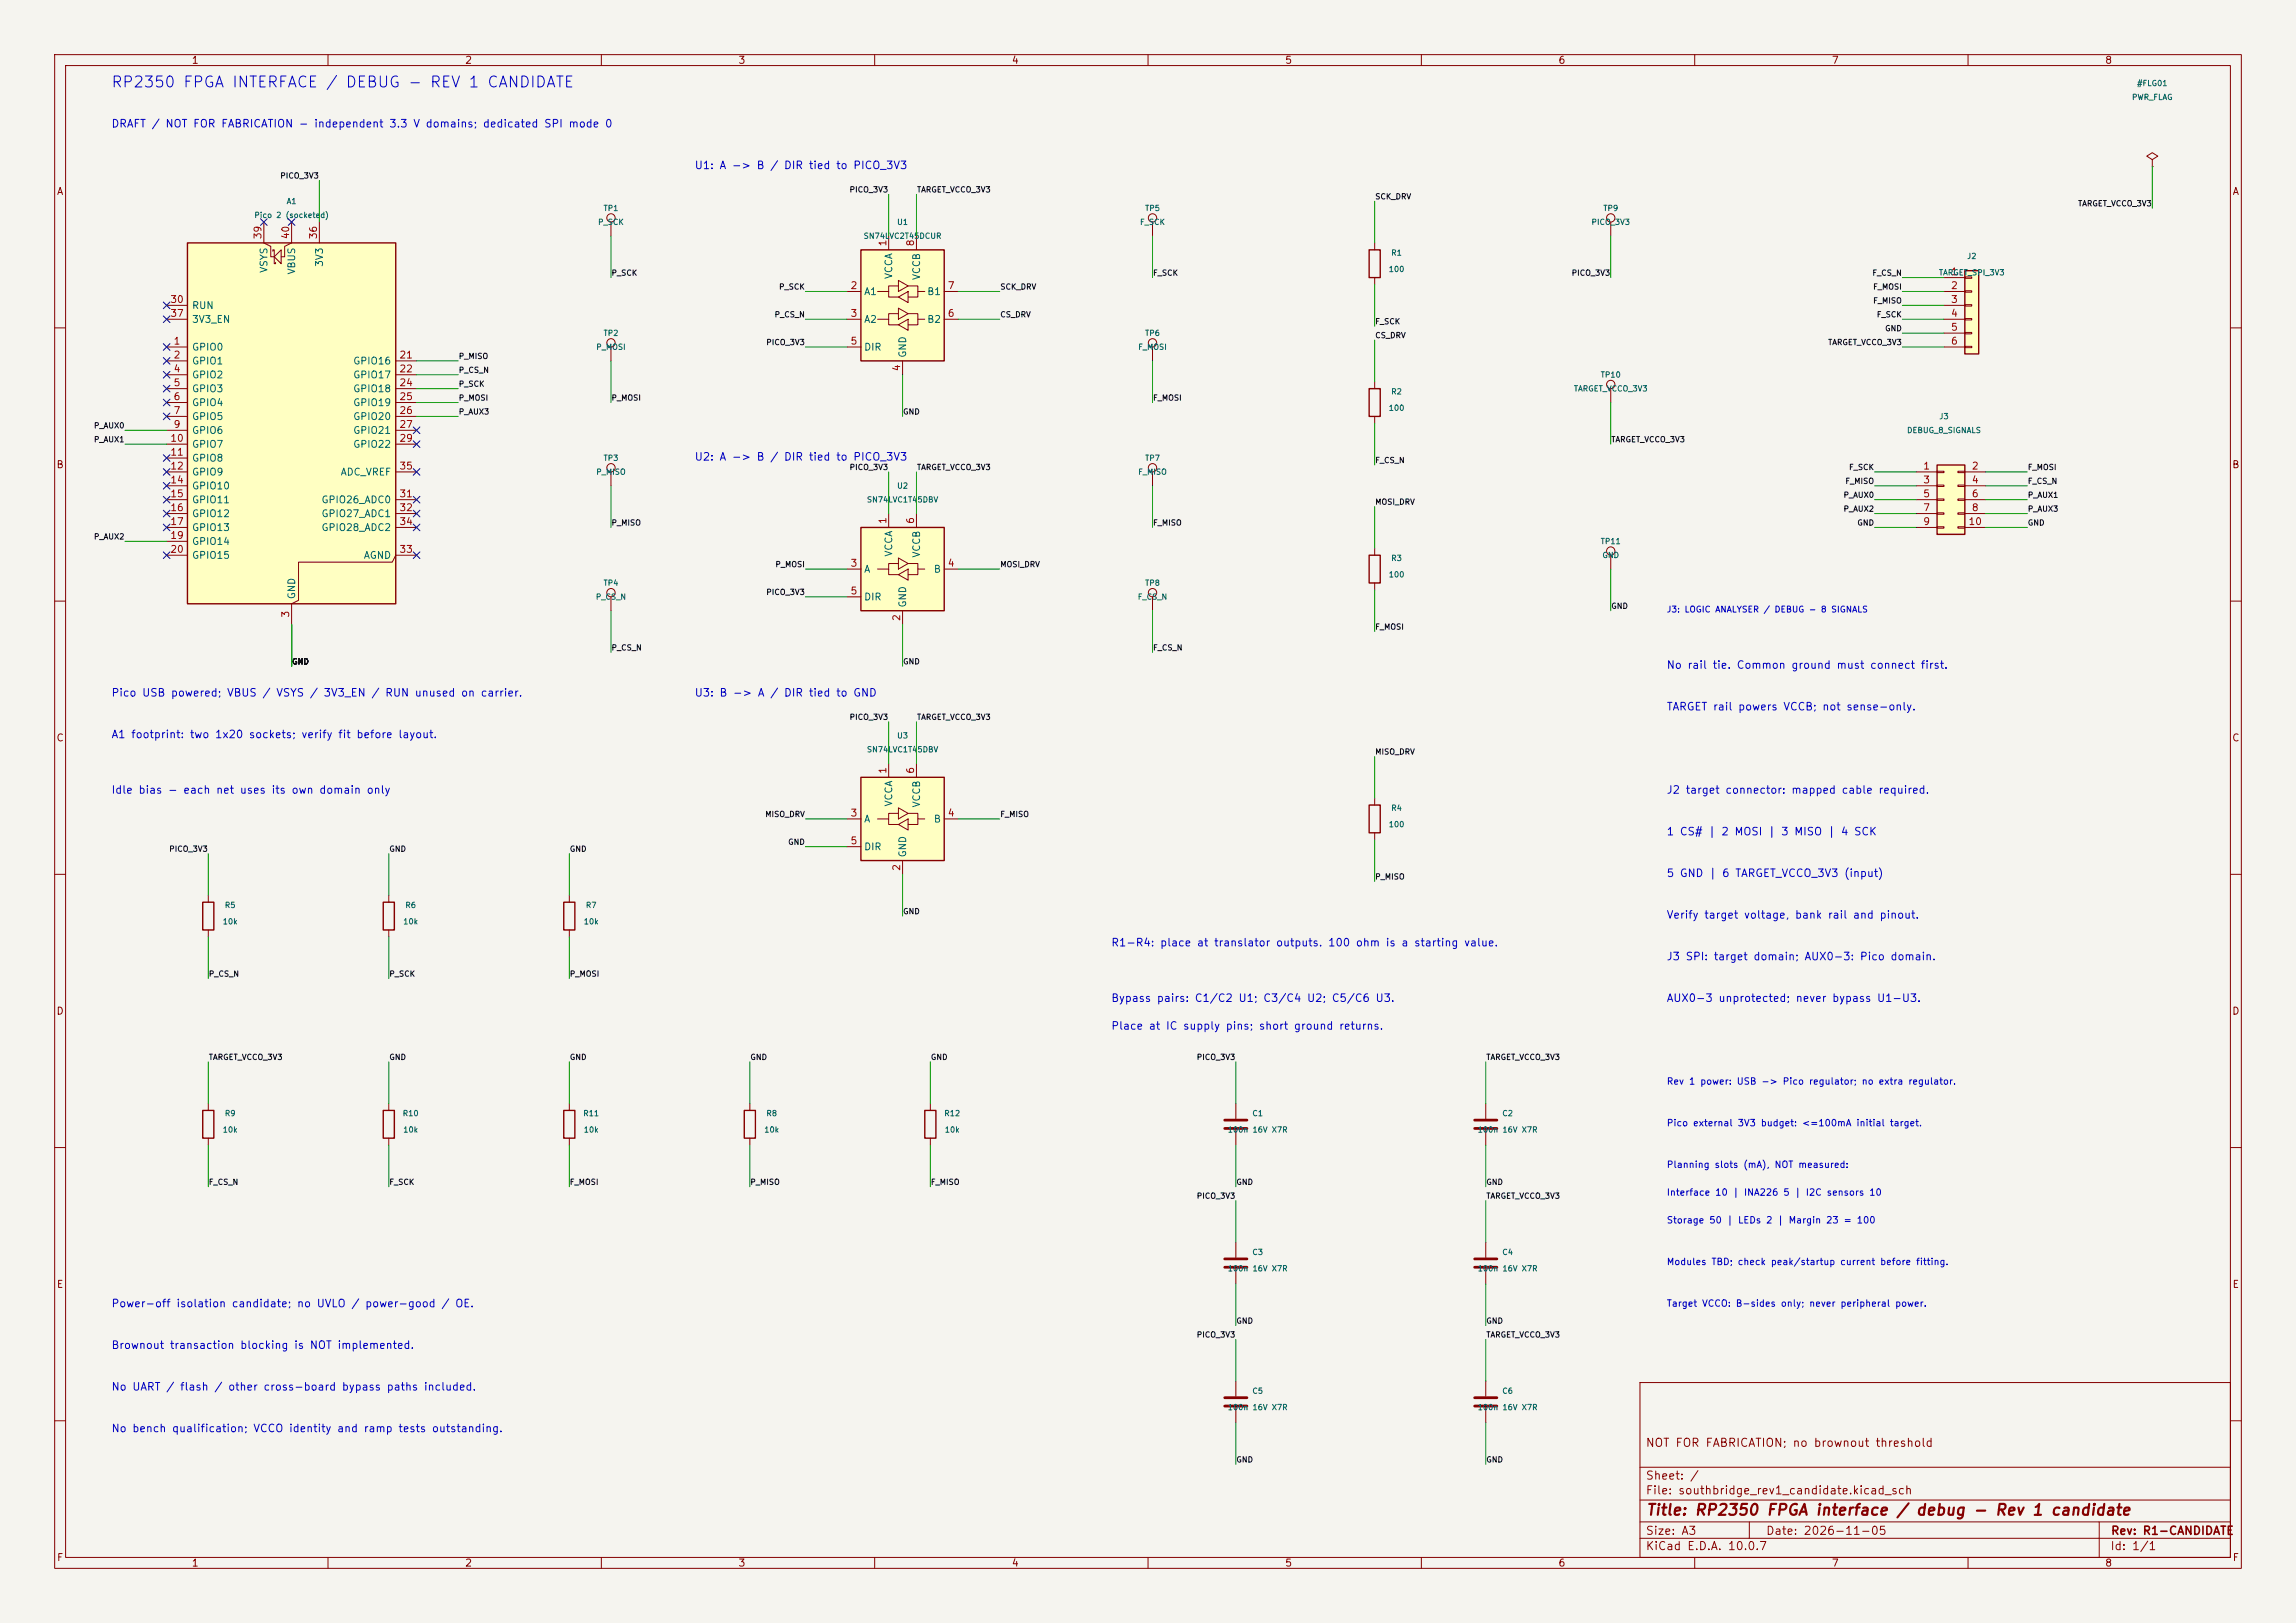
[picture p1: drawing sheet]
<svg xmlns="http://www.w3.org/2000/svg" width="420mm" height="297mm" viewBox="0 0 420 297" stroke-linecap="round" stroke-linejoin="round" font-family="sans-serif">
<defs><g id="words">
<text font-size="2" fill="#0000c2" x="20.2" y="16.5">RP2350 FPGA INTERFACE / DEBUG - REV 1 CANDIDATE</text>
<text font-size="2" fill="#840000" x="301" y="277.8">Title: RP2350 FPGA interface / debug - Rev 1 candidate</text>
<g font-size="1.5" fill="#840000">
<text x="300.9" y="265.1">NOT FOR FABRICATION; no brownout threshold</text>
<text x="300.9" y="273.8">File: southbridge_rev1_candidate.kicad_sch</text>
<text x="300.9" y="271.1">Sheet: /</text>
<text x="300.9" y="281.2">Size: A3</text>
<text x="322.9" y="281.2">Date: 2026-11-05</text>
<text x="386" y="281.2">Rev: R1-CANDIDATE</text>
<text x="300.9" y="284">KiCad E.D.A. 10.0.7</text>
<text x="385.9" y="284">Id: 1/1</text>
</g>
<g font-size="1.4" fill="#0000c2">
<text x="20.3" y="23.7">DRAFT / NOT FOR FABRICATION - independent 3.3 V domains; dedicated SPI mode 0</text>
<text x="127" y="31.3">U1: A -&gt; B / DIR tied to PICO_3V3</text>
<text x="127" y="84.6">U2: A -&gt; B / DIR tied to PICO_3V3</text>
<text x="304.8" y="122.7">No rail tie. Common ground must connect first.</text>
<text x="20.3" y="127.8">Pico USB powered; VBUS / VSYS / 3V3_EN / RUN unused on carrier.</text>
<text x="127" y="127.8">U3: B -&gt; A / DIR tied to GND</text>
<text x="304.8" y="130.4">TARGET rail powers VCCB; not sense-only.</text>
<text x="20.3" y="135.4">A1 footprint: two 1x20 sockets; verify fit before layout.</text>
<text x="20.3" y="145.6">Idle bias - each net uses its own domain only</text>
<text x="304.8" y="145.6">J2 target connector: mapped cable required.</text>
<text x="304.8" y="153.2">1 CS# | 2 MOSI | 3 MISO | 4 SCK</text>
<text x="304.8" y="160.8">5 GND | 6 TARGET_VCCO_3V3 (input)</text>
<text x="203.2" y="173.5">R1-R4: place at translator outputs. 100 ohm is a starting value.</text>
<text x="304.8" y="168.5">Verify target voltage, bank rail and pinout.</text>
<text x="304.8" y="176.1">J3 SPI: target domain; AUX0-3: Pico domain.</text>
<text x="203.2" y="183.7">Bypass pairs: C1/C2 U1; C3/C4 U2; C5/C6 U3.</text>
<text x="304.8" y="183.7">AUX0-3 unprotected; never bypass U1-U3.</text>
<text x="203.2" y="188.8">Place at IC supply pins; short ground returns.</text>
<text x="20.3" y="239.6">Power-off isolation candidate; no UVLO / power-good / OE.</text>
<text x="20.3" y="247.2">Brownout transaction blocking is NOT implemented.</text>
<text x="20.3" y="254.8">No UART / flash / other cross-board bypass paths included.</text>
<text x="20.3" y="262.4">No bench qualification; VCCO identity and ramp tests outstanding.</text>
</g>
<g font-size="1.3" fill="#840000">
<text x="35" y="12">1</text>
<text x="85" y="12">2</text>
<text x="135" y="12">3</text>
<text x="185" y="12">4</text>
<text x="235" y="12">5</text>
<text x="285" y="12">6</text>
<text x="335" y="12">7</text>
<text x="385" y="12">8</text>
<text x="10.3" y="36">A</text>
<text x="408.3" y="36">A</text>
<text x="10.2" y="86">B</text>
<text x="408.2" y="86">B</text>
<text x="10.2" y="136">C</text>
<text x="408.2" y="136">C</text>
<text x="10.2" y="186">D</text>
<text x="408.2" y="186">D</text>
<text x="10.3" y="236">E</text>
<text x="408.3" y="236">E</text>
<text x="10.3" y="286">F</text>
<text x="35" y="287">1</text>
<text x="85" y="287">2</text>
<text x="135" y="287">3</text>
<text x="185" y="287">4</text>
<text x="235" y="287">5</text>
<text x="285" y="287">6</text>
<text x="335" y="287">7</text>
<text x="385" y="287">8</text>
<text x="408.3" y="286">F</text>
</g>
<g font-size="1.3" fill="#a90000">
<text x="48.1" y="43.9" transform="rotate(-90 48.1 43.9)">39</text>
<text x="53.2" y="43.9" transform="rotate(-90 53.2 43.9)">40</text>
<text x="58.3" y="43.9" transform="rotate(-90 58.3 43.9)">36</text>
<text x="162.4" y="45.2" transform="rotate(-90 162.4 45.2)">1</text>
<text x="167.5" y="45.2" transform="rotate(-90 167.5 45.2)">8</text>
<text x="155.5" y="53.2">2</text>
<text x="173.3" y="53.2">7</text>
<text x="356.8" y="50.7">1</text>
<text x="356.8" y="53.2">2</text>
<text x="31" y="55.7">30</text>
<text x="31" y="58.3">37</text>
<text x="155.5" y="58.3">3</text>
<text x="173.3" y="58.3">6</text>
<text x="356.8" y="55.7">3</text>
<text x="356.8" y="58.3">4</text>
<text x="31.7" y="63.4">1</text>
<text x="31.7" y="65.9">2</text>
<text x="73" y="65.9">21</text>
<text x="155.5" y="63.4">5</text>
<text x="356.8" y="60.8">5</text>
<text x="356.8" y="63.4">6</text>
<text x="31.7" y="68.4">4</text>
<text x="31.7" y="71">5</text>
<text x="73" y="68.4">22</text>
<text x="73" y="71">24</text>
<text x="165" y="68" transform="rotate(-90 165 68)">4</text>
<text x="31.7" y="73.5">6</text>
<text x="31.7" y="76.1">7</text>
<text x="73" y="73.5">25</text>
<text x="73" y="76.1">26</text>
<text x="31" y="81.1">10</text>
<text x="31" y="83.7">11</text>
<text x="31.7" y="78.6">9</text>
<text x="73" y="78.6">27</text>
<text x="73" y="81.1">29</text>
<text x="31" y="86.2">12</text>
<text x="31" y="88.8">14</text>
<text x="73" y="86.2">35</text>
<text x="351.7" y="86.2">1</text>
<text x="351.7" y="88.8">3</text>
<text x="360.6" y="86.2">2</text>
<text x="360.6" y="88.8">4</text>
<text x="31" y="91.3">15</text>
<text x="31" y="93.8">16</text>
<text x="73" y="91.3">31</text>
<text x="73" y="93.8">32</text>
<text x="162.4" y="96" transform="rotate(-90 162.4 96)">1</text>
<text x="167.5" y="96" transform="rotate(-90 167.5 96)">6</text>
<text x="351.7" y="91.3">5</text>
<text x="351.7" y="93.8">7</text>
<text x="360.6" y="91.3">6</text>
<text x="360.6" y="93.8">8</text>
<text x="31" y="96.4">17</text>
<text x="31" y="98.9">19</text>
<text x="31" y="101.5">20</text>
<text x="73" y="101.5">33</text>
<text x="73" y="96.4">34</text>
<text x="351.7" y="96.4">9</text>
<text x="360" y="96.4">10</text>
<text x="155.5" y="104">3</text>
<text x="173.3" y="104">4</text>
<text x="53.2" y="113.1" transform="rotate(-90 53.2 113.1)">3</text>
<text x="155.5" y="109.1">5</text>
<text x="165" y="113.8" transform="rotate(-90 165 113.8)">2</text>
<text x="162.4" y="141.7" transform="rotate(-90 162.4 141.7)">1</text>
<text x="167.5" y="141.7" transform="rotate(-90 167.5 141.7)">6</text>
<text x="155.5" y="149.7">3</text>
<text x="173.3" y="149.7">4</text>
<text x="155.5" y="154.8">5</text>
<text x="165" y="159.5" transform="rotate(-90 165 159.5)">2</text>
</g>
<g font-size="1.3" fill="#006464">
<text x="49.2" y="50" transform="rotate(-90 49.2 50)">VSYS</text>
<text x="54.3" y="50.3" transform="rotate(-90 54.3 50.3)">VBUS</text>
<text x="59.4" y="48.9" transform="rotate(-90 59.4 48.9)">3V3</text>
<text x="163.5" y="51.2" transform="rotate(-90 163.5 51.2)">VCCA</text>
<text x="168.6" y="51.4" transform="rotate(-90 168.6 51.4)">VCCB</text>
<text x="35" y="56.8">RUN</text>
<text x="35" y="59.4">3V3_EN</text>
<text x="158" y="54.3">A1</text>
<text x="158" y="59.4">A2</text>
<text x="169.5" y="59.4">B2</text>
<text x="169.5" y="54.3">B1</text>
<text x="35" y="64.5">GPIO0</text>
<text x="158" y="64.5">DIR</text>
<text x="166.1" y="65.6" transform="rotate(-90 166.1 65.6)">GND</text>
<text x="35" y="67">GPIO1</text>
<text x="35" y="69.5">GPIO2</text>
<text x="64.5" y="67">GPIO16</text>
<text x="64.5" y="69.5">GPIO17</text>
<text x="35" y="72.1">GPIO3</text>
<text x="35" y="74.6">GPIO4</text>
<text x="35" y="77.2">GPIO5</text>
<text x="64.5" y="72.1">GPIO18</text>
<text x="64.5" y="74.6">GPIO19</text>
<text x="64.5" y="77.2">GPIO20</text>
<text x="35" y="79.7">GPIO6</text>
<text x="35" y="82.2">GPIO7</text>
<text x="64.5" y="79.7">GPIO21</text>
<text x="64.5" y="82.2">GPIO22</text>
<text x="35" y="84.8">GPIO8</text>
<text x="35" y="87.3">GPIO9</text>
<text x="35" y="89.9">GPIO10</text>
<text x="62.2" y="87.3">ADC_VREF</text>
<text x="35" y="92.4">GPIO11</text>
<text x="35" y="94.9">GPIO12</text>
<text x="58.7" y="92.4">GPIO26_ADC0</text>
<text x="58.7" y="94.9">GPIO27_ADC1</text>
<text x="35" y="97.5">GPIO13</text>
<text x="35" y="100">GPIO14</text>
<text x="58.7" y="97.5">GPIO28_ADC2</text>
<text x="163.5" y="102" transform="rotate(-90 163.5 102)">VCCA</text>
<text x="35" y="102.6">GPIO15</text>
<text x="66.4" y="102.6">AGND</text>
<text x="158" y="105.1">A</text>
<text x="168.6" y="102.2" transform="rotate(-90 168.6 102.2)">VCCB</text>
<text x="170.7" y="105.1">B</text>
<text x="54.3" y="109.8" transform="rotate(-90 54.3 109.8)">GND</text>
<text x="158" y="110.2">DIR</text>
<text x="166.1" y="111.3" transform="rotate(-90 166.1 111.3)">GND</text>
<text x="163.5" y="147.7" transform="rotate(-90 163.5 147.7)">VCCA</text>
<text x="168.6" y="147.9" transform="rotate(-90 168.6 147.9)">VCCB</text>
<text x="158" y="150.8">A</text>
<text x="158" y="155.9">DIR</text>
<text x="170.7" y="150.8">B</text>
<text x="166.1" y="157" transform="rotate(-90 166.1 157)">GND</text>
</g>
<g font-size="1.2" fill="#0000c2">
<text x="304.8" y="198.8">Rev 1 power: USB -&gt; Pico regulator; no extra regulator.</text>
<text x="304.8" y="206.4">Pico external 3V3 budget: &lt;=100mA initial target.</text>
<text x="304.8" y="214">Planning slots (mA), NOT measured:</text>
<text x="304.8" y="219.1">Interface 10 | INA226 5 | I2C sensors 10</text>
<text x="304.8" y="224.2">Storage 50 | LEDs 2 | Margin 23 = 100</text>
<text x="304.8" y="231.8">Modules TBD; check peak/startup current before fitting.</text>
<text x="304.8" y="239.4">Target VCCO: B-sides only; never peripheral power.</text>
</g>
<text font-size="1.1" fill="#0000c2" x="304.8" y="112.3">J3: LOGIC ANALYSER / DEBUG - 8 SIGNALS</text>
<g font-size="1" fill="#006464">
<text x="390.8" y="16">#FLG01</text>
<text x="389.9" y="18.5">PWR_FLAG</text>
<text x="46.4" y="40.1">Pico 2 (socketed)</text>
<text x="52.3" y="37.6">A1</text>
<text x="109.3" y="41.4">P_SCK</text>
<text x="110.3" y="38.9">TP1</text>
<text x="164" y="41.4">U1</text>
<text x="208.4" y="41.4">F_SCK</text>
<text x="209.4" y="38.9">TP5</text>
<text x="291" y="41.4">PICO_3V3</text>
<text x="293.2" y="38.9">TP9</text>
<text x="157.9" y="43.9">SN74LVC2T45DCUR</text>
<text x="254.4" y="47">R1</text>
<text x="359.7" y="47.6">J2</text>
<text x="253.9" y="50">100</text>
<text x="354.6" y="50.6">TARGET_SPI_3V3</text>
<text x="109" y="64.3">P_MOSI</text>
<text x="110.3" y="61.7">TP2</text>
<text x="208.1" y="64.3">F_MOSI</text>
<text x="209.4" y="61.7">TP6</text>
<text x="287.8" y="71.9">TARGET_VCCO_3V3</text>
<text x="292.7" y="69.3">TP10</text>
<text x="253.9" y="75.4">100</text>
<text x="254.4" y="72.4">R2</text>
<text x="354.6" y="77">J3</text>
<text x="348.7" y="79.5">DEBUG_8_SIGNALS</text>
<text x="109" y="87.1">P_MISO</text>
<text x="110.3" y="84.6">TP3</text>
<text x="164" y="89.7">U2</text>
<text x="208.1" y="87.1">F_MISO</text>
<text x="209.4" y="84.6">TP7</text>
<text x="158.5" y="92.2">SN74LVC1T45DBV</text>
<text x="292.7" y="99.8">TP11</text>
<text x="110.3" y="107.4">TP4</text>
<text x="209.4" y="107.4">TP8</text>
<text x="253.9" y="105.9">100</text>
<text x="254.4" y="102.9">R3</text>
<text x="293" y="102.4">GND</text>
<text x="108.9" y="110">P_CS_N</text>
<text x="208" y="110">F_CS_N</text>
<text x="158.5" y="137.9">SN74LVC1T45DBV</text>
<text x="164" y="135.4">U3</text>
<text x="254.4" y="148.6">R4</text>
<text x="253.9" y="151.6">100</text>
<text x="41" y="166.4">R5</text>
<text x="74" y="166.4">R6</text>
<text x="107.1" y="166.4">R7</text>
<text x="40.6" y="169.4">10k</text>
<text x="73.7" y="169.4">10k</text>
<text x="106.7" y="169.4">10k</text>
<text x="40.6" y="207.5">10k</text>
<text x="41" y="204.5">R9</text>
<text x="73.6" y="204.5">R10</text>
<text x="73.7" y="207.5">10k</text>
<text x="106.6" y="204.5">R11</text>
<text x="106.7" y="207.5">10k</text>
<text x="139.7" y="207.5">10k</text>
<text x="140.1" y="204.5">R8</text>
<text x="172.6" y="204.5">R12</text>
<text x="172.7" y="207.5">10k</text>
<text x="224.5" y="207.5">100n 16V X7R</text>
<text x="229" y="204.5">C1</text>
<text x="270.2" y="207.5">100n 16V X7R</text>
<text x="274.7" y="204.5">C2</text>
<text x="224.5" y="232.9">100n 16V X7R</text>
<text x="229" y="229.9">C3</text>
<text x="270.2" y="232.9">100n 16V X7R</text>
<text x="274.7" y="229.9">C4</text>
<text x="229" y="255.3">C5</text>
<text x="274.7" y="255.3">C6</text>
<text x="224.5" y="258.3">100n 16V X7R</text>
<text x="270.2" y="258.3">100n 16V X7R</text>
</g>
<g font-size="1" fill="#0f0f0f">
<text x="51.2" y="32.9">PICO_3V3</text>
<text x="155.3" y="35.5">PICO_3V3</text>
<text x="167.6" y="35.5">TARGET_VCCO_3V3</text>
<text x="251.5" y="36.7">SCK_DRV</text>
<text x="380" y="38">TARGET_VCCO_3V3</text>
<text x="111.8" y="50.7">P_SCK</text>
<text x="142.4" y="53.2">P_SCK</text>
<text x="182.9" y="53.2">SCK_DRV</text>
<text x="210.8" y="50.7">F_SCK</text>
<text x="287.4" y="50.7">PICO_3V3</text>
<text x="342.4" y="50.7">F_CS_N</text>
<text x="342.5" y="53.2">F_MOSI</text>
<text x="141.6" y="58.3">P_CS_N</text>
<text x="182.9" y="58.3">CS_DRV</text>
<text x="251.5" y="59.6">F_SCK</text>
<text x="342.5" y="55.8">F_MISO</text>
<text x="343.2" y="58.3">F_SCK</text>
<text x="83.8" y="65.9">P_MISO</text>
<text x="140.1" y="63.4">PICO_3V3</text>
<text x="251.5" y="62.1">CS_DRV</text>
<text x="334.3" y="63.4">TARGET_VCCO_3V3</text>
<text x="344.7" y="60.9">GND</text>
<text x="83.8" y="71">P_SCK</text>
<text x="83.8" y="68.5">P_CS_N</text>
<text x="83.8" y="73.6">P_MOSI</text>
<text x="83.8" y="76.1">P_AUX3</text>
<text x="111.8" y="73.6">P_MOSI</text>
<text x="165.1" y="76.1">GND</text>
<text x="210.8" y="73.6">F_MOSI</text>
<text x="17.1" y="81.2">P_AUX1</text>
<text x="17.1" y="78.6">P_AUX0</text>
<text x="294.6" y="81.2">TARGET_VCCO_3V3</text>
<text x="155.3" y="86.3">PICO_3V3</text>
<text x="167.6" y="86.3">TARGET_VCCO_3V3</text>
<text x="251.5" y="85">F_CS_N</text>
<text x="337.5" y="88.8">F_MISO</text>
<text x="338.1" y="86.3">F_SCK</text>
<text x="370.8" y="86.3">F_MOSI</text>
<text x="370.8" y="88.8">F_CS_N</text>
<text x="251.5" y="92.6">MOSI_DRV</text>
<text x="337.1" y="93.9">P_AUX2</text>
<text x="337.1" y="91.3">P_AUX0</text>
<text x="370.8" y="91.3">P_AUX1</text>
<text x="370.8" y="93.9">P_AUX3</text>
<text x="17.1" y="99">P_AUX2</text>
<text x="111.8" y="96.4">P_MISO</text>
<text x="210.8" y="96.4">F_MISO</text>
<text x="339.7" y="96.4">GND</text>
<text x="370.8" y="96.4">GND</text>
<text x="141.7" y="104">P_MOSI</text>
<text x="182.9" y="104">MOSI_DRV</text>
<text x="140.1" y="109.1">PICO_3V3</text>
<text x="294.6" y="111.7">GND</text>
<text x="111.8" y="119.3">P_CS_N</text>
<text x="210.8" y="119.3">F_CS_N</text>
<text x="251.5" y="115.5">F_MOSI</text>
<text x="53.3" y="121.8">GND</text>
<text x="165.1" y="121.8">GND</text>
<text x="155.3" y="132">PICO_3V3</text>
<text x="167.6" y="132">TARGET_VCCO_3V3</text>
<text x="251.5" y="138.3">MISO_DRV</text>
<text x="139.9" y="149.8">MISO_DRV</text>
<text x="182.9" y="149.8">F_MISO</text>
<text x="144.1" y="154.8">GND</text>
<text x="30.9" y="156.1">PICO_3V3</text>
<text x="71.1" y="156.1">GND</text>
<text x="104.1" y="156.1">GND</text>
<text x="251.5" y="161.2">P_MISO</text>
<text x="165.1" y="167.5">GND</text>
<text x="38.1" y="179">P_CS_N</text>
<text x="71.1" y="179">P_SCK</text>
<text x="104.1" y="179">P_MOSI</text>
<text x="38.1" y="194.2">TARGET_VCCO_3V3</text>
<text x="71.1" y="194.2">GND</text>
<text x="104.1" y="194.2">GND</text>
<text x="137.2" y="194.2">GND</text>
<text x="170.2" y="194.2">GND</text>
<text x="218.8" y="194.2">PICO_3V3</text>
<text x="271.8" y="194.2">TARGET_VCCO_3V3</text>
<text x="38.1" y="217.1">F_CS_N</text>
<text x="71.1" y="217.1">F_SCK</text>
<text x="104.1" y="217.1">F_MOSI</text>
<text x="137.2" y="217.1">P_MISO</text>
<text x="170.2" y="217.1">F_MISO</text>
<text x="218.8" y="219.6">PICO_3V3</text>
<text x="226.1" y="217.1">GND</text>
<text x="271.8" y="217.1">GND</text>
<text x="271.8" y="219.6">TARGET_VCCO_3V3</text>
<text x="218.8" y="245">PICO_3V3</text>
<text x="226.1" y="242.5">GND</text>
<text x="271.8" y="245">TARGET_VCCO_3V3</text>
<text x="271.8" y="242.5">GND</text>
<text x="226.1" y="267.9">GND</text>
<text x="271.8" y="267.9">GND</text>
</g>
</g></defs>
<path d="M0 0h420v297h-420z" fill="#f5f4ef" stroke="#f5f4ef" stroke-width=".18"/>
<g fill="none" stroke="#840000" stroke-width=".18">
<path d="M10 10h400v277h-400zM12 12h396v273h-396zM60 10v2M110 10v2M160 10v2M210 10v2M260 10v2M310 10v2M360 10v2M210.8 40.6v2.6M10 60h2M210.8 63.5v2.5"/>
<path d="M408 60h2M210.8 86.4v2.5M10 110h2M210.8 109.2v2.6M408 110h2M10 160h2M251.5 146.1v1.2M251.5 152.4v1.3M408 160h2M38.1 163.8v1.3M38.1 170.2v1.3M71.1 163.8v1.3"/>
<path d="M71.1 170.2v1.3M104.1 163.8v1.3M104.1 170.2v1.3M10 210h2M38.1 201.9v1.3M38.1 208.3v1.3M71.1 201.9v1.3M71.1 208.3v1.3M104.1 201.9v1.3M104.1 208.3v1.3M137.2 201.9v1.3M137.2 208.3v1.3"/>
<path d="M408 210h2M300 253h108v32h-108zM10 260h2M300 278.5h108M300 274.5h108M300 268.5h108M320 278.5v3M384 278.5v6.5M408 260h2M60 285v2M110 285v2M160 285v2"/>
<path d="M210 285v2M260 285v2M300 281.5h108M310 285v2M360 285v2"/>
<circle cx="210.8" cy="39.9" r=".76"/>
<circle cx="210.8" cy="62.7" r=".76"/>
<circle cx="210.8" cy="85.6" r=".76"/>
<circle cx="210.8" cy="108.5" r=".76"/>
</g>
<path d="M250.4 147.3h2.1v5.1h-2.1zM37.1 165.1h2v5.1h-2zM70.1 165.1h2v5.1h-2zM103.1 165.1h2.1v5.1h-2.1zM37.1 203.2h2v5.1h-2zM70.1 203.2h2v5.1h-2zM103.1 203.2h2.1v5.1h-2.1zM136.1 203.2h2.1v5.1h-2.1z" fill="none" stroke="#840000" stroke-width=".25"/>
<path d="M157.5 142.2h15.2v15.3h-15.2z" fill="#ffffc2"/>
<path d="M157.5 142.2h15.2v15.3h-15.2z" fill="none" stroke="#840000" stroke-width=".25"/>
<path d="M162.6 139.7v2.5M167.6 139.7v2.5M154.9 149.9h2.6M154.9 154.9h2.6M160.5 149.9h2.1v1h1.7M164.3 148.8h-1.7v1.1M164.3 147.8l1.8 1-1.8 1.1zM164.3 150.9l1.8-1v2zM165.1 157.5v2.5M166.1 148.8h1.8v1.1h1.3M167.9 149.9v1h-1.8M172.7 149.9h2.6" fill="none" stroke="#840000" stroke-width=".18"/>
<path d="M157.5 45.7h15.2v20.3h-15.2z" fill="#ffffc2"/>
<path d="M157.5 45.7h15.2v20.3h-15.2z" fill="none" stroke="#840000" stroke-width=".25"/>
<g fill="none" stroke="#840000" stroke-width=".18">
<path d="M154.9 53.3h2.6M154.9 58.4h2.6M160.5 53.3h2.1v1.1h1.7M160.5 58.4h2.1v1h1.7M162.6 43.2v2.5M164.3 52.3h-1.7v1M164.3 51.3l1.8 1-1.8 1zM164.3 54.4l1.8-1.1v2.1zM164.3 57.4h-1.7v1M164.3 56.4l1.8 1-1.8 1zM164.3 59.4l1.8-1v2.1zM166.1 52.3h1.8v1h1.3"/>
<path d="M166.1 57.4h1.8v1h1.3M167.6 43.2v2.5M167.9 53.3v1.1h-1.8M167.9 58.4v1h-1.8M172.7 53.3h2.6M172.7 58.4h2.6M154.9 63.5h2.6M165.1 66v2.6"/>
</g>
<path d="M157.5 96.5h15.2v15.3h-15.2z" fill="#ffffc2"/>
<path d="M157.5 96.5h15.2v15.3h-15.2zM169.2 203.2h2v5.1h-2z" fill="none" stroke="#840000" stroke-width=".25"/>
<g fill="none" stroke="#840000" stroke-width=".18">
<path d="M393.7 29.2l1-.6-1-.7-1 .7 1 .6v1.3M393.7 30.5h.1M111.8 40.6v2.6M111.8 63.5v2.5M162.6 94v2.5M167.6 94v2.5M154.9 104.1h2.6M154.9 109.2h2.6M160.5 104.1h2.1v1.1h1.7M164.3 103.1h-1.7v1M164.3 102.1l1.8 1-1.8 1zM164.3 105.2l1.8-1.1v2.1z"/>
<path d="M165.1 111.8v2.5M166.1 103.1h1.8v1h1.3M167.9 104.1v1.1h-1.8M172.7 104.1h2.6M170.2 201.9v1.3M170.2 208.3v1.3M226.1 201.9v2.8M226.1 206.8v2.8M271.8 201.9v2.8M271.8 206.8v2.8M226.1 227.3v2.8M226.1 232.2v2.7"/>
<path d="M271.8 227.3v2.8M271.8 232.2v2.7M226.1 252.7v2.8M226.1 257.6v2.7M271.8 252.7v2.8M271.8 257.6v2.7"/>
<circle cx="111.8" cy="39.9" r=".76"/>
<circle cx="111.8" cy="62.7" r=".76"/>
</g>
<path d="M224 205h4.1M224 206.5h4.1M269.7 205h4.1M269.7 206.5h4.1M224 230.4h4.1M224 231.9h4.1M269.7 230.4h4.1M269.7 231.9h4.1M224 255.8h4.1M224 257.3h4.1M269.7 255.8h4.1M269.7 257.3h4.1" fill="none" stroke="#840000" stroke-width=".51"/>
<path d="M359.4 49.5h2.5v15.3h-2.5z" fill="#ffffc2"/>
<path d="M359.4 49.5h2.5v15.3h-2.5z" fill="none" stroke="#840000" stroke-width=".25"/>
<path d="M355.6 50.8h3.8M355.6 53.3h3.8M355.6 55.9h3.8M355.6 58.4h3.8M359.4 50.7h1.3v.2h-1.3zM359.4 53.2h1.3v.3h-1.3zM359.4 55.8h1.3v.2h-1.3zM359.4 58.3h1.3v.2h-1.3zM355.6 61h3.8M355.6 63.5h3.8M359.4 60.8h1.3v.3h-1.3zM359.4 63.4h1.3v.2h-1.3z" fill="none" stroke="#840000" stroke-width=".18"/>
<path d="M354.3 85.1h5.1v12.7h-5.1z" fill="#ffffc2"/>
<path d="M250.4 45.7h2.1v5.1h-2.1zM250.4 71.1h2.1v5.1h-2.1zM354.3 85.1h5.1v12.7h-5.1zM250.4 101.6h2.1v5.1h-2.1z" fill="none" stroke="#840000" stroke-width=".25"/>
<g fill="none" stroke="#840000" stroke-width=".18">
<path d="M251.5 44.5v1.2M251.5 50.8v1.3M294.6 40.6v2.6M251.5 69.9v1.2M251.5 76.2v1.3M294.6 71.1v2.6M350.5 86.4h3.8M350.5 88.9h3.8M350.5 91.4h3.8M350.5 94h3.8M350.5 96.5h3.8M354.3 86.2h1.3v.3h-1.3z"/>
<path d="M354.3 88.8h1.3v.2h-1.3zM354.3 91.3h1.3v.3h-1.3zM354.3 93.9h1.3v.2h-1.3zM354.3 96.4h1.3v.2h-1.3zM358.1 86.2h1.3v.3h-1.3zM358.1 88.8h1.3v.2h-1.3zM358.1 91.3h1.3v.3h-1.3zM358.1 93.9h1.3v.2h-1.3zM358.1 96.4h1.3v.2h-1.3zM359.4 86.4h3.8M359.4 88.9h3.8M359.4 91.4h3.8"/>
<path d="M359.4 94h3.8M359.4 96.5h3.8M251.5 100.3v1.3M251.5 106.7v1.3M294.6 101.6v2.5"/>
<circle cx="294.6" cy="39.9" r=".76"/>
<circle cx="294.6" cy="70.4" r=".76"/>
<circle cx="294.6" cy="100.8" r=".76"/>
</g>
<path d="M34.3 44.5h38.1v66h-38.1z" fill="#ffffc2"/>
<path d="M34.3 44.5h38.1v66h-38.1z" fill="none" stroke="#840000" stroke-width=".25"/>
<g fill="none" stroke="#840000" stroke-width=".18">
<path d="M30.5 55.9h3.8M30.5 58.4h3.8M48.3 40.6v3.9l1.2 .6v1.9h.7M49.9 46v-.3h.3v2.6h.2v-.3M50.2 47l1.2-1.3v2.6zM53.3 40.6v3.9l-1.2 .6v1.9h-.7M58.4 40.6v3.9M30.5 63.5h3.8M30.5 66h3.8M30.5 68.6h3.8M30.5 71.1h3.8M30.5 73.7h3.8"/>
<path d="M30.5 76.2h3.8M30.5 78.7h3.8M72.4 66h3.8M72.4 68.6h3.8M72.4 71.1h3.8M72.4 73.7h3.8M72.4 76.2h3.8M72.4 78.7h3.8M30.5 81.3h3.8M30.5 83.8h3.8M30.5 86.4h3.8M30.5 88.9h3.8"/>
<path d="M30.5 91.4h3.8M30.5 94h3.8M30.5 96.5h3.8M30.5 99.1h3.8M72.4 81.3h3.8M72.4 86.4h3.8M72.4 91.4h3.8M72.4 94h3.8M72.4 96.5h3.8M111.8 86.4v2.5M30.5 101.6h3.8M76.2 101.6h-3.8l-.6 1.3h-17.2v7l-1.3 .6v3.8"/>
<path d="M111.8 109.2v2.6"/>
<circle cx="111.8" cy="85.6" r=".76"/>
<circle cx="111.8" cy="108.5" r=".76"/>
</g>
<g fill="none" stroke="#009600" stroke-width=".18">
<path d="M58.4 33v7.6M162.6 35.6v7.6M167.6 35.6v7.6M251.5 36.8v7.7M393.7 30.5v7.6M111.8 43.2v7.6M147.3 53.3h7.6M147.3 58.4h7.6M175.3 53.3h7.6M175.3 58.4h7.6M210.8 43.2v7.6M251.5 52.1v7.6"/>
<path d="M294.6 43.2v7.6M348 55.9h7.6M348 53.3h7.6M348 58.4h7.6M348 50.8h7.6M22.9 78.7h7.6M76.2 68.6h7.6M76.2 71.1h7.6M76.2 73.7h7.6M76.2 66h7.6M76.2 76.2h7.6M111.8 66v7.7"/>
<path d="M147.3 63.5h7.6M165.1 68.6v7.6M210.8 66v7.7M251.5 62.2v7.7M251.5 77.5v7.6M294.6 73.7v7.6M348 63.5h7.6M348 61h7.6M22.9 99.1h7.6M22.9 81.3h7.6M111.8 88.9v7.6M162.6 86.4v7.6"/>
<path d="M167.6 86.4v7.6M210.8 88.9v7.6M251.5 92.7v7.6M342.9 91.4h7.6M342.9 96.5h7.6M342.9 94h7.6M342.9 86.4h7.6M342.9 88.9h7.6M363.2 91.4h7.6M363.2 96.5h7.6M363.2 94h7.6M363.2 86.4h7.6"/>
<path d="M363.2 88.9h7.6M53.3 114.3v7.6M111.8 111.8v7.6M147.3 104.1h7.6M147.3 109.2h7.6M165.1 114.3v7.6M175.3 104.1h7.6M210.8 111.8v7.6M251.5 108v7.6M294.6 104.1v7.7M162.6 132.1v7.6M167.6 132.1v7.6"/>
<path d="M251.5 138.4v7.7M38.1 156.2v7.6M71.1 156.2v7.6M104.1 156.2v7.6M147.3 149.9h7.6M147.3 154.9h7.6M175.3 149.9h7.6M251.5 153.7v7.6M38.1 171.5v7.6M71.1 171.5v7.6M104.1 171.5v7.6M165.1 160v7.6"/>
<path d="M38.1 194.3v7.6M71.1 194.3v7.6M104.1 194.3v7.6M137.2 194.3v7.6M170.2 194.3v7.6M226.1 194.3v7.6M271.8 194.3v7.6M38.1 209.6v7.6M71.1 209.6v7.6M104.1 209.6v7.6M137.2 209.6v7.6M170.2 209.6v7.6"/>
<path d="M226.1 209.6v7.6M226.1 219.7v7.6M271.8 209.6v7.6M271.8 219.7v7.6M226.1 234.9v7.7M271.8 234.9v7.7M226.1 245.1v7.6M271.8 245.1v7.6M226.1 260.3v7.7M271.8 260.3v7.7"/>
</g>
<g fill="none" stroke="#000084" stroke-width=".18">
<path d="M29.9 57.8l1.2 1.2M29.9 55.3l1.2 1.2M31.1 57.8l-1.2 1.2M31.1 55.3l-1.2 1.2M47.7 40l1.2 1.2M48.9 40l-1.2 1.2M52.7 40l1.2 1.2M53.9 40l-1.2 1.2M29.9 73.1l1.2 1.2M29.9 70.5l1.2 1.2M29.9 75.6l1.2 1.2M29.9 62.9l1.2 1.2"/>
<path d="M29.9 65.4l1.2 1.2M29.9 68l1.2 1.2M31.1 73.1l-1.2 1.2M31.1 70.5l-1.2 1.2M31.1 75.6l-1.2 1.2M31.1 62.9l-1.2 1.2M31.1 65.4l-1.2 1.2M31.1 68l-1.2 1.2M75.6 78.1l1.2 1.2M76.8 78.1l-1.2 1.2M29.9 85.8l1.2 1.2M29.9 83.2l1.2 1.2"/>
<path d="M29.9 95.9l1.2 1.2M29.9 88.3l1.2 1.2M29.9 90.8l1.2 1.2M29.9 93.4l1.2 1.2M31.1 85.8l-1.2 1.2M31.1 83.2l-1.2 1.2M31.1 95.9l-1.2 1.2M31.1 88.3l-1.2 1.2M31.1 90.8l-1.2 1.2M31.1 93.4l-1.2 1.2M75.6 80.7l1.2 1.2M75.6 90.8l1.2 1.2"/>
<path d="M75.6 93.4l1.2 1.2M75.6 95.9l1.2 1.2M75.6 85.8l1.2 1.2M76.8 80.7l-1.2 1.2M76.8 90.8l-1.2 1.2M76.8 93.4l-1.2 1.2M76.8 95.9l-1.2 1.2M76.8 85.8l-1.2 1.2M29.9 101l1.2 1.2M31.1 101l-1.2 1.2M75.6 101l1.2 1.2M76.8 101l-1.2 1.2"/>
</g>
<use href="#words"/>
</svg>
